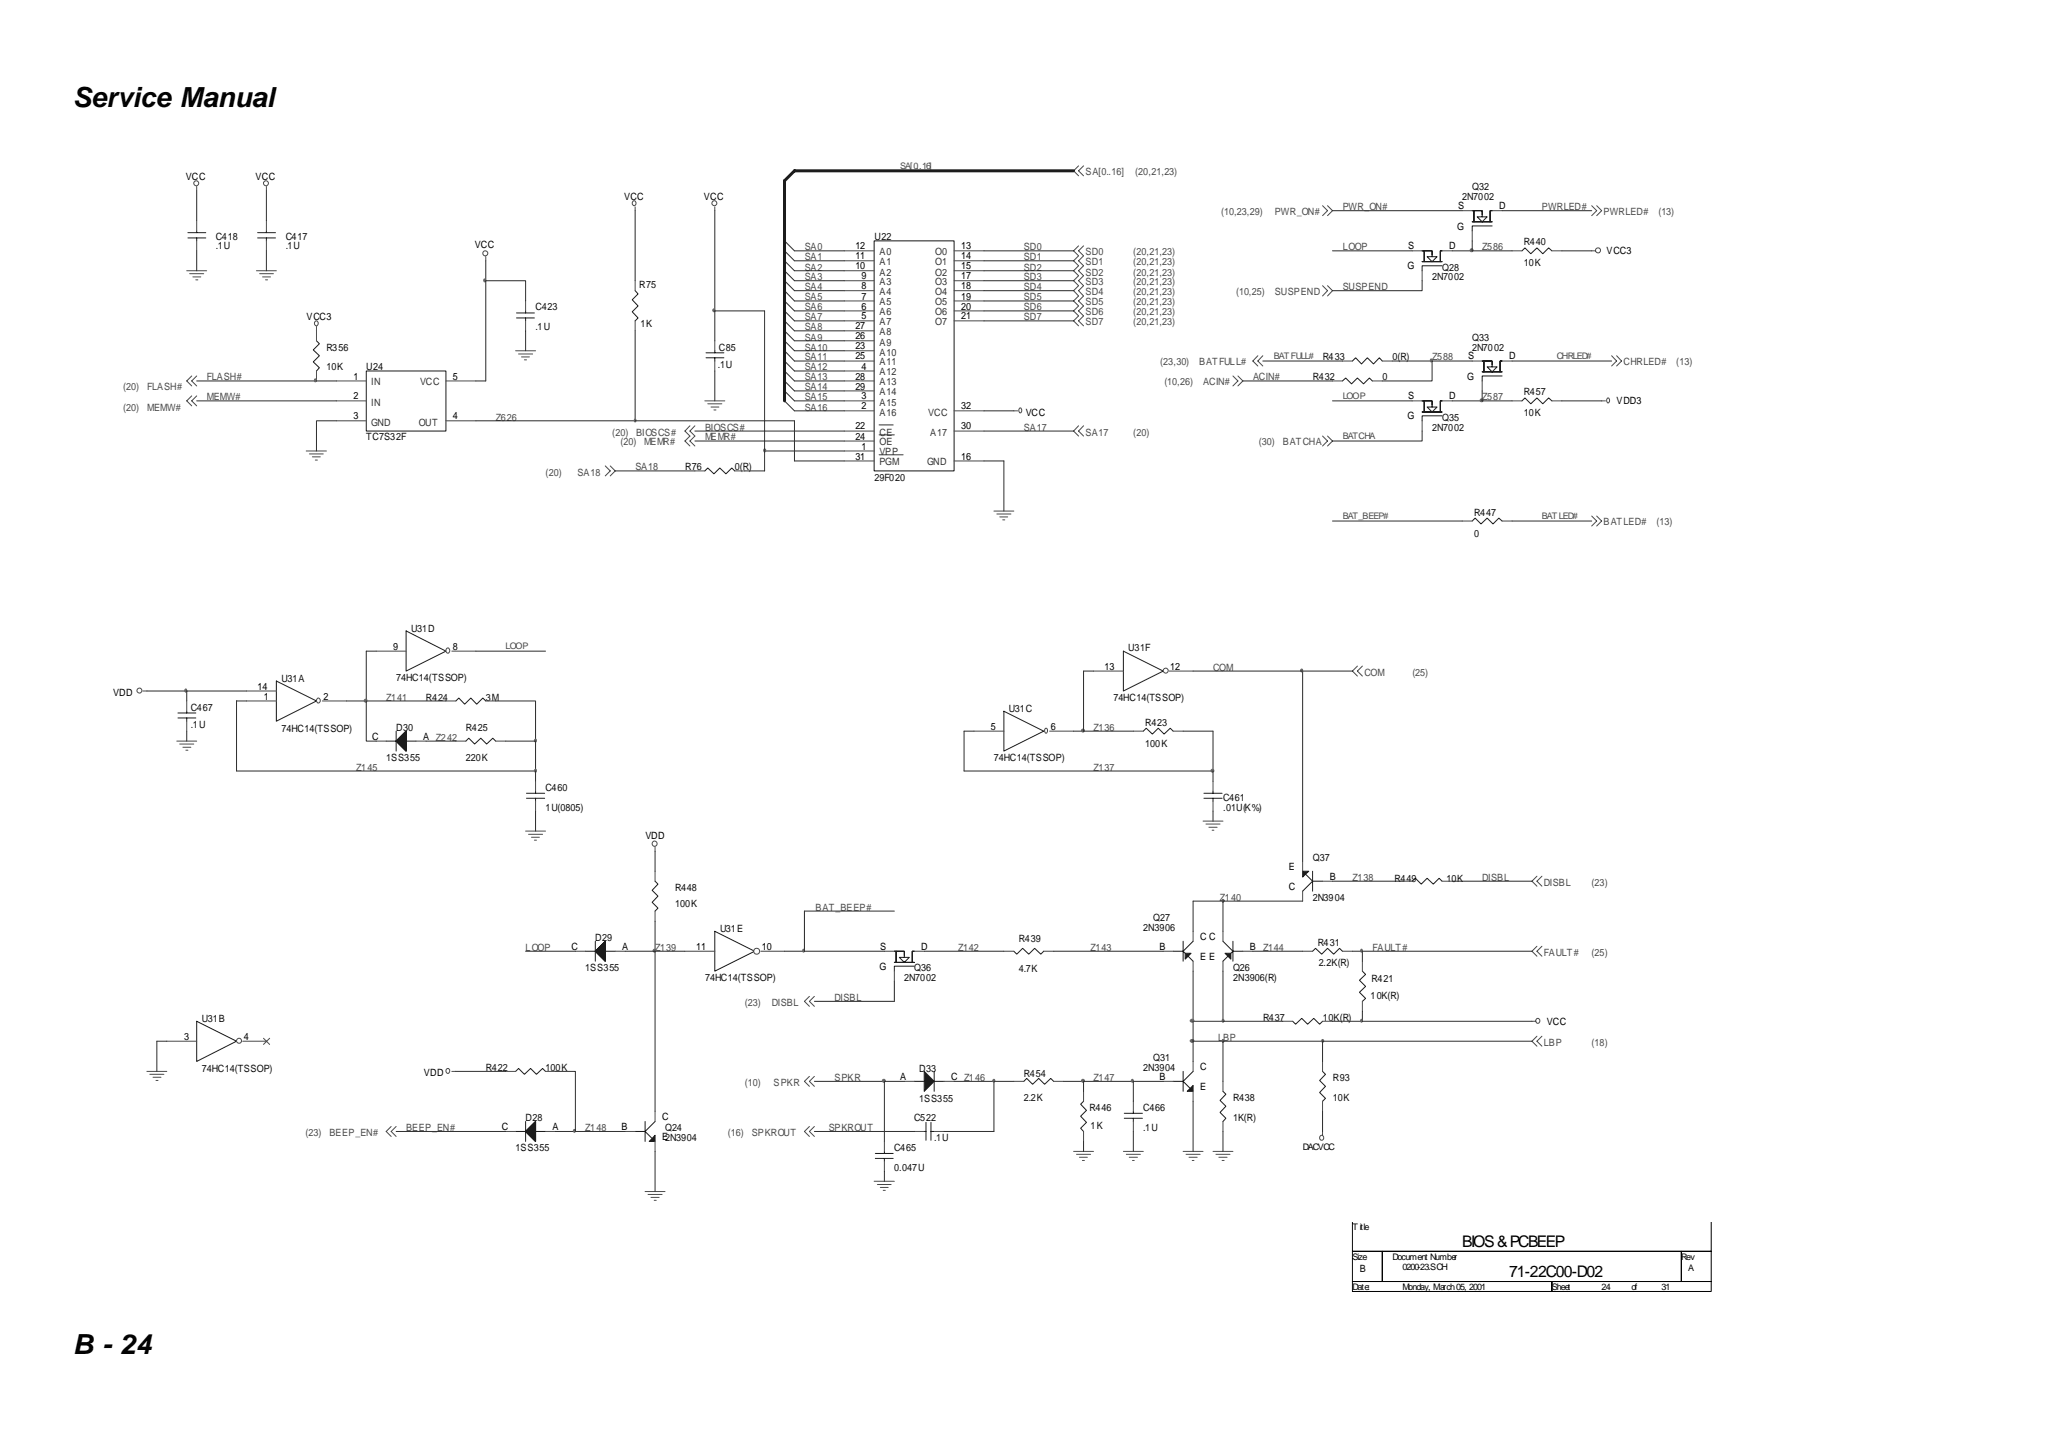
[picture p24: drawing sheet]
<svg xmlns="http://www.w3.org/2000/svg" width="297mm" height="210mm" viewBox="0 0 297 210" stroke-linecap="round" stroke-linejoin="round" font-family="sans-serif">
<defs><g id="words">
<g font-size="4">
<text x="10.5" y="15.4">Service Manual</text>
<text x="10.5" y="195.6">B - 24</text>
</g>
<g font-size="2.3">
<text x="211.4" y="180.1">BIOS &amp; PCBEEP</text>
<text x="218.1" y="184.5">71-22C00-D02</text>
</g>
<g font-size="1.4">
<text x="26.9" y="26">VCC</text>
<text x="36.9" y="26">VCC</text>
<text x="90.2" y="29">VCC</text>
<text x="101.8" y="29">VCC</text>
<text x="68.6" y="35.9">VCC</text>
<text x="210.6" y="33.2">G</text>
<text x="210.8" y="30.2">S</text>
<text x="216.7" y="30.2">D</text>
<text x="123.6" y="36">12</text>
<text x="123.6" y="37.5">11</text>
<text x="123.6" y="38.9">10</text>
<text x="124.5" y="40.4">9</text>
<text x="124.5" y="41.8">8</text>
<text x="138.9" y="36">13</text>
<text x="138.9" y="37.5">14</text>
<text x="138.9" y="38.9">15</text>
<text x="138.9" y="40.4">17</text>
<text x="138.9" y="41.8">18</text>
<text x="203.4" y="38.9">G</text>
<text x="203.6" y="36">S</text>
<text x="209.5" y="36">D</text>
<text x="232.2" y="36.8">VCC3</text>
<text x="44.3" y="46.3">VCC3</text>
<text x="123.6" y="47.6">27</text>
<text x="124.5" y="43.3">7</text>
<text x="124.5" y="44.7">6</text>
<text x="124.5" y="46.2">5</text>
<text x="138.9" y="43.3">19</text>
<text x="138.9" y="44.7">20</text>
<text x="138.9" y="46.2">21</text>
<text x="123.6" y="49">26</text>
<text x="123.6" y="50.5">23</text>
<text x="123.6" y="51.9">25</text>
<text x="124.5" y="53.4">4</text>
<text x="212.2" y="51.9">S</text>
<text x="218.1" y="51.9">D</text>
<text x="51.1" y="54.8">1</text>
<text x="51.1" y="57.7">2</text>
<text x="65.5" y="54.8">5</text>
<text x="123.6" y="54.8">28</text>
<text x="123.6" y="56.3">29</text>
<text x="124.5" y="57.7">3</text>
<text x="124.5" y="59.1">2</text>
<text x="138.9" y="59.1">32</text>
<text x="203.6" y="57.7">S</text>
<text x="209.5" y="57.7">D</text>
<text x="212.1" y="54.8">G</text>
<text x="233.7" y="58.4">VDD3</text>
<text x="51.1" y="60.6">3</text>
<text x="65.5" y="60.6">4</text>
<text x="123.6" y="62">22</text>
<text x="123.6" y="63.5">24</text>
<text x="124.5" y="64.9">1</text>
<text x="138.9" y="62">30</text>
<text x="148.3" y="60.2">VCC</text>
<text x="203.4" y="60.6">G</text>
<text x="123.6" y="66.4">31</text>
<text x="138.9" y="66.4">16</text>
<text x="56.8" y="93.9">9</text>
<text x="65.5" y="93.9">8</text>
<text x="16.4" y="100.5">VDD</text>
<text x="37.2" y="99.6">14</text>
<text x="38.1" y="101.1">1</text>
<text x="46.8" y="101.1">2</text>
<text x="159.7" y="96.7">13</text>
<text x="169.1" y="96.7">12</text>
<text x="53.8" y="106.9">C</text>
<text x="61.2" y="106.9">A Z242</text>
<text x="143.2" y="105.4">5</text>
<text x="151.9" y="105.4">6</text>
<text x="93.3" y="121.2">VDD</text>
<text x="186.3" y="125.7">E</text>
<text x="186.3" y="128.5">C</text>
<text x="192.2" y="127.1">B</text>
<text x="82.6" y="137.2">C</text>
<text x="89.9" y="137.2">A</text>
<text x="100.6" y="137.2">11</text>
<text x="110.1" y="137.2">10</text>
<text x="127.2" y="137.2">S</text>
<text x="133.2" y="137.2">D</text>
<text x="167.6" y="137.2">B</text>
<text x="173.5" y="135.8">C C</text>
<text x="180.7" y="137.2">B</text>
<text x="127.1" y="140.1">G</text>
<text x="173.5" y="138.6">E E</text>
<text x="223.6" y="148">VCC</text>
<text x="26.6" y="150.2">3</text>
<text x="35.2" y="150.2">4</text>
<text x="61.3" y="155.4">VDD</text>
<text x="173.5" y="154.6">C</text>
<text x="95.7" y="161.8">C</text>
<text x="130.1" y="156">A</text>
<text x="137.5" y="156">C Z146</text>
<text x="167.6" y="156">B</text>
<text x="173.5" y="157.4">E</text>
<text x="72.5" y="163.2">C</text>
<text x="79.9" y="163.2">A</text>
<text x="89.8" y="163.2">B</text>
<text x="95.7" y="164.7">E2N3904</text>
<text x="196.5" y="183.7">B</text>
</g>
<g font-size="1.4" fill="#4a4a4a">
<text x="156.9" y="25.3">SA[0..16]</text>
<text x="164.1" y="25.3">(20,21,23)</text>
<text x="176.5" y="31.1">(10,23,29)</text>
<text x="184.3" y="31.1">PWR_ON#</text>
<text x="194.1" y="30.4">PWR_ON#</text>
<text x="222.9" y="30.4">PWRLED#</text>
<text x="231.8" y="31.1">PWRLED#</text>
<text x="239.7" y="31.1">(13)</text>
<text x="116.3" y="36.2">SA0</text>
<text x="116.3" y="37.6">SA1</text>
<text x="116.3" y="39.1">SA2</text>
<text x="116.3" y="40.5">SA3</text>
<text x="116.3" y="42">SA4</text>
<text x="148" y="36.2">SD0</text>
<text x="148" y="37.6">SD1</text>
<text x="148" y="39.1">SD2</text>
<text x="148" y="40.5">SD3</text>
<text x="148" y="42">SD4</text>
<text x="156.9" y="36.9">SD0</text>
<text x="156.9" y="38.3">SD1</text>
<text x="156.9" y="39.8">SD2</text>
<text x="156.9" y="41.2">SD3</text>
<text x="163.8" y="36.9">(20,21,23)</text>
<text x="163.8" y="38.3">(20,21,23)</text>
<text x="163.8" y="39.8">(20,21,23)</text>
<text x="163.8" y="41.2">(20,21,23)</text>
<text x="194.1" y="36.2">LOOP</text>
<text x="194.1" y="42">SUSPEND</text>
<text x="214.2" y="36.2">Z586</text>
<text x="116.3" y="43.4">SA5</text>
<text x="116.3" y="44.8">SA6</text>
<text x="116.3" y="46.3">SA7</text>
<text x="116.3" y="47.7">SA8</text>
<text x="148" y="43.4">SD5</text>
<text x="148" y="44.8">SD6</text>
<text x="148" y="46.3">SD7</text>
<text x="156.9" y="42.7">SD4</text>
<text x="156.9" y="44.1">SD5</text>
<text x="156.9" y="45.6">SD6</text>
<text x="156.9" y="47">SD7</text>
<text x="163.8" y="42.7">(20,21,23)</text>
<text x="163.8" y="44.1">(20,21,23)</text>
<text x="163.8" y="45.6">(20,21,23)</text>
<text x="163.8" y="47">(20,21,23)</text>
<text x="178.7" y="42.7">(10,25)</text>
<text x="184.3" y="42.7">SUSPEND</text>
<text x="116.3" y="49.2">SA9</text>
<text x="116.3" y="50.6">SA10</text>
<text x="116.3" y="52.1">SA11</text>
<text x="116.3" y="53.5">SA12</text>
<text x="167.7" y="52.8">(23,30)</text>
<text x="173.3" y="52.8">BATFULL#</text>
<text x="207" y="52.1">Z588</text>
<text x="234.7" y="52.8">CHRLED#</text>
<text x="242.3" y="52.8">(13)</text>
<text x="17.8" y="59.3">(20)</text>
<text x="17.8" y="56.4">(20)</text>
<text x="21.3" y="59.3">MEMW#</text>
<text x="21.3" y="56.4">FLASH#</text>
<text x="29.9" y="57.8">MEMW#</text>
<text x="29.9" y="55">FLASH#</text>
<text x="116.3" y="55">SA13</text>
<text x="116.3" y="56.4">SA14</text>
<text x="116.3" y="57.8">SA15</text>
<text x="116.3" y="59.3">SA16</text>
<text x="168.3" y="55.7">(10,26)</text>
<text x="173.9" y="55.7">ACIN#</text>
<text x="181.1" y="55">ACIN#</text>
<text x="214.2" y="57.8">Z587</text>
<text x="71.7" y="60.8">Z626</text>
<text x="88.5" y="62.9">(20)</text>
<text x="89.7" y="64.4">(20)</text>
<text x="92" y="62.9">BIOSCS#</text>
<text x="93.1" y="64.4">MEMR#</text>
<text x="101.9" y="62.2">BIOSCS#</text>
<text x="101.9" y="63.6">MEMR#</text>
<text x="148" y="62.2">SA17</text>
<text x="156.9" y="62.9">SA17</text>
<text x="163.8" y="62.9">(20)</text>
<text x="182" y="64.4">(30)</text>
<text x="185.4" y="64.4">BATCHA</text>
<text x="78.8" y="68.7">(20)</text>
<text x="83.5" y="68.7">SA18</text>
<text x="91.8" y="68">SA18</text>
<text x="231.8" y="75.9">BATLED#</text>
<text x="239.4" y="75.9">(13)</text>
<text x="55.8" y="101.2">Z141</text>
<text x="175.4" y="96.9">COM</text>
<text x="197.3" y="97.6">COM</text>
<text x="204.2" y="97.6">(25)</text>
<text x="158.1" y="105.5">Z136</text>
<text x="51.5" y="111.3">Z145</text>
<text x="158.1" y="111.3">Z137</text>
<text x="117.9" y="131.6">BAT_BEEP#</text>
<text x="176.3" y="130.1">Z140</text>
<text x="195.5" y="127.2">Z138</text>
<text x="214.2" y="127.2">DISBL</text>
<text x="223.2" y="127.9">DISBL</text>
<text x="230.1" y="127.9">(23)</text>
<text x="76" y="137.3">LOOP</text>
<text x="94.7" y="137.3">Z139</text>
<text x="138.5" y="137.3">Z142</text>
<text x="157.6" y="137.3">Z143</text>
<text x="182.6" y="137.3">Z144</text>
<text x="198.4" y="137.3">FAULT#</text>
<text x="223.2" y="138.1">FAULT#</text>
<text x="230.1" y="138.1">(25)</text>
<text x="107.7" y="145.3">(23)</text>
<text x="111.6" y="145.3">DISBL</text>
<text x="120.6" y="144.6">DISBL</text>
<text x="176.1" y="150.4">LBP</text>
<text x="223.2" y="151.1">LBP</text>
<text x="230.1" y="151.1">(18)</text>
<text x="107.7" y="156.9">(10)</text>
<text x="111.8" y="156.9">SPKR</text>
<text x="120.6" y="156.1">SPKR</text>
<text x="158.1" y="156.1">Z147</text>
<text x="44.2" y="164.1">(23)</text>
<text x="47.6" y="164.1">BEEP_EN#</text>
<text x="58.7" y="163.4">BEEP_EN#</text>
<text x="84.6" y="163.4">Z148</text>
<text x="105.2" y="164.1">(16)</text>
<text x="108.7" y="164.1">SPKROUT</text>
<text x="119.8" y="163.4">SPKROUT</text>
</g>
<g font-size="1.4" fill="#0d0d0d">
<text x="211.4" y="29">2N7002</text>
<text x="212.8" y="27.5">Q32</text>
<text x="31.2" y="34.7">C418</text>
<text x="41.3" y="34.7">C417</text>
<text x="126.4" y="34.7">U22</text>
<text x="220.3" y="35.4">R440</text>
<text x="31.2" y="36">.1U</text>
<text x="41.3" y="36">.1U</text>
<text x="92.4" y="41.5">R75</text>
<text x="207" y="40.5">2N7002</text>
<text x="208.5" y="39.1">Q28</text>
<text x="220.3" y="38.5">10K</text>
<text x="77.4" y="44.8">C423</text>
<text x="77.4" y="47.7">.1U</text>
<text x="92.6" y="47.3">1K</text>
<text x="47.2" y="50.6">R356</text>
<text x="47.2" y="53.5">10K</text>
<text x="52.9" y="53.5">U24</text>
<text x="103.8" y="53.2">.1U</text>
<text x="103.9" y="50.6">C85</text>
<text x="191.2" y="52.1">R433</text>
<text x="201.3" y="52.1">0(R)</text>
<text x="212.8" y="49.2">Q33</text>
<text x="212.8" y="50.6">2N7002</text>
<text x="189.8" y="55">R432</text>
<text x="199.8" y="55">0</text>
<text x="220.3" y="57.1">R457</text>
<text x="52.9" y="63.6">TC7S32F</text>
<text x="207" y="62.2">2N7002</text>
<text x="208.5" y="60.8">Q35</text>
<text x="220.3" y="60.2">10K</text>
<text x="99" y="68">R76</text>
<text x="106.2" y="68">0(R)</text>
<text x="126.4" y="69.4">29F020</text>
<text x="213.1" y="74.5">R447</text>
<text x="213.1" y="77.5">0</text>
<text x="59.4" y="91.2">U31D</text>
<text x="163.1" y="94.1">U31F</text>
<text x="40.7" y="98.5">U31A</text>
<text x="57.3" y="98.3">74HC14(TSSOP)</text>
<text x="61.6" y="101.2">R424</text>
<text x="70.2" y="101.2">3M</text>
<text x="160.9" y="101.2">74HC14(TSSOP)</text>
<text x="27.6" y="102.7">C467</text>
<text x="27.6" y="105.1">.1U</text>
<text x="40.7" y="105.7">74HC14(TSSOP)</text>
<text x="57.3" y="105.5">D30</text>
<text x="67.3" y="105.5">R425</text>
<text x="145.8" y="102.8">U31C</text>
<text x="165.5" y="104.8">R423</text>
<text x="165.5" y="107.9">100K</text>
<text x="55.8" y="109.9">1SS355</text>
<text x="67.3" y="109.9">220K</text>
<text x="143.7" y="109.9">74HC14(TSSOP)</text>
<text x="78.8" y="114.2">C460</text>
<text x="78.8" y="117.1">1U(0805)</text>
<text x="176.8" y="115.7">C461</text>
<text x="176.8" y="117.1">.01U(K%)</text>
<text x="189.8" y="124.3">Q37</text>
<text x="97.6" y="128.7">R448</text>
<text x="97.6" y="131">100K</text>
<text x="189.8" y="130.1">2N3904</text>
<text x="201.6" y="127.4">R449</text>
<text x="209.1" y="127.4">10K</text>
<text x="86" y="135.9">D29</text>
<text x="104.1" y="134.6">U31E</text>
<text x="147.3" y="136.1">R439</text>
<text x="165.3" y="134.5">2N3906</text>
<text x="166.7" y="133">Q27</text>
<text x="190.5" y="136.6">R431</text>
<text x="84.6" y="140.3">1SS355</text>
<text x="101.9" y="141.7">74HC14(TSSOP)</text>
<text x="130.7" y="141.7">2N7002</text>
<text x="132.1" y="140.3">Q36</text>
<text x="147.3" y="140.4">4.7K</text>
<text x="178.2" y="140.3">Q26</text>
<text x="178.2" y="141.7">2N3906(R)</text>
<text x="190.6" y="139.5">2.2K(R)</text>
<text x="198.2" y="141.8">R421</text>
<text x="29.2" y="147.6">U31B</text>
<text x="182.6" y="147.5">R437</text>
<text x="191.2" y="147.5">10K(R)</text>
<text x="198.1" y="144.3">10K(R)</text>
<text x="29.2" y="154.9">74HC14(TSSOP)</text>
<text x="70.2" y="154.7">R422</text>
<text x="78.8" y="154.7">100K</text>
<text x="132.9" y="154.9">D33</text>
<text x="148" y="155.6">R454</text>
<text x="165.3" y="154.7">2N3904</text>
<text x="166.7" y="153.3">Q31</text>
<text x="76" y="161.9">D28</text>
<text x="132.1" y="161.9">C522</text>
<text x="132.9" y="159.2">1SS355</text>
<text x="148" y="159.1">2.2K</text>
<text x="157.5" y="160.5">R446</text>
<text x="165.3" y="160.5">C466</text>
<text x="178.2" y="159.1">R438</text>
<text x="178.2" y="161.9">1K(R)</text>
<text x="192.6" y="156.1">R93</text>
<text x="192.6" y="159.1">10K</text>
<text x="74.5" y="166.3">1SS355</text>
<text x="96.2" y="163.4">Q24</text>
<text x="129.3" y="166.3">C465</text>
<text x="135" y="164.8">.1U</text>
<text x="157.6" y="163.1">1K</text>
<text x="165.3" y="163.4">.1U</text>
<text x="129.3" y="169.2">0.047U</text>
</g>
<g font-size="1.4" fill="#343434">
<text x="127.1" y="36.9">A0</text>
<text x="127.1" y="38.3">A1</text>
<text x="127.1" y="39.8">A2</text>
<text x="127.1" y="41.2">A3</text>
<text x="135.2" y="36.9">O0</text>
<text x="135.2" y="38.3">O1</text>
<text x="135.2" y="39.8">O2</text>
<text x="135.2" y="41.2">O3</text>
<text x="127.1" y="42.7">A4</text>
<text x="127.1" y="44.1">A5</text>
<text x="127.1" y="45.6">A6</text>
<text x="127.1" y="47">A7</text>
<text x="135.2" y="42.7">O4</text>
<text x="135.2" y="44.1">O5</text>
<text x="135.2" y="45.6">O6</text>
<text x="135.2" y="47">O7</text>
<text x="127.1" y="48.4">A8</text>
<text x="127.1" y="49.9">A9</text>
<text x="127.1" y="51.4">A10</text>
<text x="127.1" y="52.8">A11</text>
<text x="53.7" y="55.7">IN</text>
<text x="53.7" y="58.6">IN</text>
<text x="60.7" y="55.7">VCC</text>
<text x="127.1" y="54.2">A12</text>
<text x="127.1" y="55.7">A13</text>
<text x="127.1" y="57.1">A14</text>
<text x="127.1" y="58.6">A15</text>
<text x="53.7" y="61.5">GND</text>
<text x="60.6" y="61.5">OUT</text>
<text x="127.1" y="60">A16</text>
<text x="127.1" y="62.9">CE</text>
<text x="127.1" y="64.4">OE</text>
<text x="127.1" y="65.8">VPP</text>
<text x="134.2" y="60">VCC</text>
<text x="134.4" y="62.9">A17</text>
<text x="127.1" y="67.2">PGM</text>
<text x="134" y="67.2">GND</text>
</g>
<g font-size="1.3" fill="#4a4a4a">
<text x="130.1" y="24.4">SA[0..16]</text>
<text x="184.1" y="51.9">BATFULL#</text>
<text x="225" y="51.9">CHRLED#</text>
<text x="194.1" y="57.7">LOOP</text>
<text x="194.1" y="63.5">BATCHA</text>
<text x="194.1" y="75">BAT_BEEP#</text>
<text x="222.9" y="75">BATLED#</text>
<text x="73.1" y="93.8">LOOP</text>
</g>
<g font-size="1.3">
<text x="188.3" y="166.1">DACVCC</text>
<text x="195.5" y="177.6">Title</text>
<text x="195.5" y="182">Size</text>
<text x="201.3" y="182">Document Number</text>
<text x="202.7" y="183.4">0200-23.SCH</text>
<text x="243" y="182">Rev</text>
<text x="244" y="183.6">A</text>
<text x="195.5" y="186.3">Date:</text>
<text x="202.7" y="186.3">Monday, March 05, 2001</text>
<text x="224.3" y="186.3">Sheet</text>
<text x="231.5" y="186.3">24</text>
<text x="235.8" y="186.3">of</text>
<text x="240.1" y="186.3">31</text>
</g>
</g></defs>
<path d="M195.5 173.6h51.8v2.9h-51.8zM195.5 176.5h51.8v4.3h-51.8zM195.5 180.8h4.3v4.3h-4.3zM195.5 185.1h28.8v1.5h-28.8zM199.8 180.8h43.2v4.3h-43.2zM224.3 185.1h23v1.5h-23zM243 180.8h4.3v4.3h-4.3z" fill="none" stroke="#000" stroke-width=".14"/>
<g fill="none" stroke="#4a4a4a" stroke-width=".14">
<path d="M27 39.1h2.9M27.4 39.5h2M28.4 27v.6M28.4 31.9v1.5M28.4 34.8v1.4M37.1 39.1h2.8M37.5 39.5h2M38.5 27v.6M38.5 31.9v1.5M38.5 34.8v1.4M70.2 37.1v.6M91.5 29h.2a.34 .34 0 0 1 .2 .4 .34 .34 0 0 1-.4 .3 .4 .4 0 0 1 0-.7z"/>
<path d="M91.8 29.9v.5M103.3 29.9v.5M155.9 35.5l-.7 .7 .7 .8-.7 .7 .7 .7-.7 .7 .7 .7-.7 .8 .7 .7-.7 .7 .7 .8-.7 .7 .7 .7-.7 .7 .7 .7-.7 .8 .7 .7M155.9 24l-.7 .7 .7 .7M156.6 35.5l-.7 .7 .7 .8-.7 .7 .7 .7-.7 .7 .7 .7-.7 .8 .7 .7-.7 .7 .7 .8-.7 .7 .7 .7-.7 .7 .7 .7-.7 .8 .7 .7M156.6 24l-.7 .7 .7 .7M191.2 29.7l.7 .7-.7 .8M191.9 29.7l.7 .7-.7 .8M230.1 36.2h.5M230.1 29.7l.7 .7-.7 .8M230.8 29.7l.7 .7-.7 .8M27.7 57.2l-.7 .7 .7 .7"/>
<path d="M27.7 54.3l-.7 .7 .7 .8M27.9 40h1.1M28.3 40.4h.3M28.4 57.2l-.7 .7 .7 .7M28.4 54.3l-.7 .7 .7 .8M38 40h1.1M38.4 40.4h.3M45.6 46.4h.1a.34 .34 0 0 1 .3 .3 .34 .34 0 0 1-.4 .3 .41 .41 0 0 1 0-.6zM45.7 47.2v.6M74.5 50.7h2.9M75 51.1h2M75.4 51.6h1.1"/>
<path d="M75.8 52h.3M91.8 40.6v1.4M91.8 46.4v1.4M101.9 57.9h2.9M102.3 58.3h2M102.8 58.8h1.1M103.2 59.2h.3M103.3 49.2v1.5M103.3 52.2v1.4M146.5 59.4h.6M147.4 59l.1-.1a.41 .41 0 0 1 0 .7 .42 .42 0 0 1-.1-.6zM178.2 54.3l.7 .7-.7 .8"/>
<path d="M178.9 54.3l.8 .7-.8 .8M181.8 51.4l-.7 .8 .7 .7M182.5 51.4l-.7 .8 .7 .7M191.2 41.3l.7 .7-.7 .8M191.9 41.3l.7 .7-.7 .8M231.5 57.9h.6M232.3 57.5h.1a.41 .41 0 0 1 0 .7 .42 .42 0 0 1-.1-.7zM233 51.4l.7 .8-.7 .7M233.7 51.4l.7 .8-.7 .7M44.3 65.2h2.9M44.7 65.6h2M45.2 66h1.1"/>
<path d="M45.6 66.5h.3M87.5 67.3l.7 .7-.7 .7M88.2 67.3l.7 .7-.7 .7M99.7 61.5l-.7 .8 .7 .7-.7 .7 .7 .7M100.4 61.5l-.7 .8 .7 .7-.7 .7 .7 .7M143.7 73.8h2.8M144.1 74.3h2M144.5 74.7h1.2M144.9 75.1h.3M155.9 61.5l-.7 .8 .7 .7M156.6 61.5l-.7 .8 .7 .7M191.2 63l.7 .7-.7 .7"/>
<path d="M191.9 63l.7 .7-.7 .7M230.1 74.5l.7 .8-.7 .7M230.8 74.5l.7 .8-.7 .7M20.7 99.8h.5M196.2 96.2l-.7 .7 .7 .8M196.9 96.2l-.7 .7 .7 .8M25.6 107.1h2.8M26 107.5h2M26.4 108h1.2M26.9 108.4h.3M163.8 105.6h1.5M169.6 105.6h1.4"/>
<path d="M173.9 118.6h2.9M174.3 119h2M174.7 119.5h1.2M175.2 119.9h.3M175.3 112.9v1.4M175.3 115.7v1.5M76 120.1h2.9M76.4 120.5h2M76.8 120.9h1.2M77.2 121.4h.3M94.7 122.4v.6M176.8 134.5v1.5"/>
<path d="M176.8 138.9v1.4M179.7 137.4h1.4M188.3 124.4v1.5M188.3 128.7v1.5M191.2 127.3h1.4M222.2 126.6l-.8 .7 .8 .7M222.2 136.7l-.8 .7 .8 .7M222.9 126.6l-.7 .7 .7 .7M222.9 136.7l-.7 .7 .7 .7M21.2 154.8h2.9M21.7 155.2h2M22.1 155.6h1.2"/>
<path d="M22.5 156.1h.3M24.1 150.4h4.3M64.6 154.4h.2a.34 .34 0 0 1 .2 .4 .34 .34 0 0 1-.4 .2 .41 .41 0 0 1 0-.6zM65.3 154.8h.6M117 155.5l-.7 .7 .7 .7M117 143.9l-.7 .8 .7 .7M117.7 155.5l-.7 .7 .7 .7M117.7 143.9l-.7 .8 .7 .7M130.7 156.2h1.5M136.5 156.2h1.4M146.5 156.2h1.5M152.3 156.2h1.4"/>
<path d="M156.6 157.7v1.4M221.4 147.5h.6M222.2 149.7l-.8 .7 .8 .7M222.9 149.7l-.7 .7 .7 .7M56.5 162.7l-.7 .8 .7 .7M57.3 162.7l-.8 .8 .8 .7M93.2 172.1h2.9M93.7 172.6h2M94.1 173h1.2M94.6 173.4h.3M117 162.7l-.7 .8 .7 .7M117.7 162.7l-.7 .8 .7 .7"/>
<path d="M126.4 170.7h2.9M126.8 171.1h2M127.2 171.5h1.2M127.7 172h.3M155.2 166.3h2.9M155.6 166.8h2M156 167.2h1.2M156.5 167.6h.2M156.6 163.5v1.4M162.4 166.3h2.9M162.8 166.8h2M163.2 167.2h1.2"/>
<path d="M163.7 167.6h.2M171 166.3h2.9M171.4 166.8h2.1M171.9 167.2h1.1M172.3 167.6h.3M175.3 166.3h2.9M175.8 166.8h2M176.2 167.2h1.2M176.6 167.6h.3M190.9 164.1a.33 .33 0 0 1 .4 .3 .33 .33 0 0 1-.4 .3 .41 .41 0 0 1 0-.6zM191.2 163.5v.5"/>
<circle cx="28.4" cy="26.5" r=".36"/>
<circle cx="38.4" cy="26.5" r=".36"/>
<circle cx="70.1" cy="36.6" r=".37"/>
<circle cx="103.3" cy="29.4" r=".36"/>
<circle cx="231" cy="36.2" r=".36"/>
<circle cx="20.2" cy="99.8" r=".36"/>
<circle cx="94.6" cy="121.9" r=".37"/>
<circle cx="222.2" cy="147.5" r=".33"/>
</g>
<g fill="none" stroke="#1b1b1b" stroke-width=".14">
<path d="M27.2 34.4h2.5M27.2 33.6h2.5M28.4 33.4v.2M28.4 34.4v.4M37.2 34.4h2.6M37.2 33.6h2.6M38.5 33.4v.2M38.5 34.4v.4M91.8 42l.4 .5-.8 .8 .8 .9-.8 .8 .8 .9-.4 .5M102.1 51.7h2.5M102.1 51h2.5M103.3 50.7v.3"/>
<path d="M103.3 51.7v.5M165.3 105.6l.4-.4 .9 .8 .8-.8 .9 .8 .9-.8 .4 .4M174 115.3h2.6M174 114.6h2.6M175.3 114.3v.3M175.3 115.3v.4M176.8 136l1.4 1.4M177.5 138.1l-.7 .8M178.2 136v2.9M178.2 137.4h1.5M178.2 137.4l-.3 .3M188.7 126.3l1 1-1.4 1.4"/>
<path d="M189.7 125.9v2.8M189.7 127.3h1.5M28.4 147.5l5.8 2.9-5.8 2.9zM132.2 156.2h1.4M135 154.8v2.9M135 156.2h1.5M148 156.2l.4-.4 .9 .8 .8-.8 .9 .8 .9-.8 .4 .4M156.6 159.1l-.4 .4 .8 .9-.8 .9 .8 .8-.8 .9 .4 .5"/>
</g>
<g fill="#1b1b1b" stroke="#1b1b1b" stroke-width=".14">
<path d="M188.3 125.9h.9l-.9 .8z" fill-rule="evenodd"/>
<path d="M177.1 137.7h.8v.9z" fill-rule="evenodd"/>
<path d="M133.6 154.8l1.4 1.4-1.4 1.5z" fill-rule="evenodd"/>
</g>
<circle cx="34.6" cy="150.4" r=".36" fill="#fff" stroke="#4a4a4a" stroke-width=".14"/>
<path d="M99 137.4h4.3M35.1 150.4h3.4" fill="none" stroke="#4a4a4a" stroke-width=".14"/>
<path d="M38.1 150l.9 .9M39 150l-.9 .9" fill="none" stroke="#4b4b4b" stroke-width=".14"/>
<path d="M103.3 134.5l5.8 2.9-5.8 2.9z" fill="none" stroke="#1b1b1b" stroke-width=".14"/>
<circle cx="109.4" cy="137.4" r=".43" fill="#fff" stroke="#4a4a4a" stroke-width=".14"/>
<path d="M140.8 105.6h4.3M110 137.4h3.4" fill="none" stroke="#4a4a4a" stroke-width=".14"/>
<path d="M145.1 102.7l5.8 2.9-5.8 2.9z" fill="none" stroke="#1b1b1b" stroke-width=".14"/>
<path d="M151.1 105.2h.1a.41 .41 0 0 1 0 .7 .43 .43 0 0 1-.1-.7z" fill-rule="evenodd" fill="#fff" stroke="#4a4a4a" stroke-width=".14"/>
<g fill="none" stroke="#4a4a4a" stroke-width=".14">
<path d="M122 36.2h4.4M122 37.7h4.4M122 39.1h4.4M137.9 36.2h4.3M137.9 37.7h4.3M137.9 39.1h4.3M45.7 47.8v1.4M45.7 53.6v1.4M48.6 55h4.3M48.6 57.9h4.3M64.5 55h4.3M122 40.6h4.4"/>
<path d="M122 42h4.4M122 43.5h4.4M122 44.9h4.4M122 46.4h4.4M122 47.8h4.4M122 49.2h4.4M122 50.7h4.4M122 52.2h4.4M122 53.6h4.4M122 55h4.4M122 56.5h4.4M122 57.9h4.4"/>
<path d="M122 59.4h4.4M137.9 40.6h4.3M137.9 42h4.3M137.9 43.5h4.3M137.9 44.9h4.3M137.9 46.4h4.3M137.9 59.4h4.3M48.6 60.8h4.3M64.5 60.8h4.3M100.4 68h1.5M106.2 68h1.4M122 62.3h4.4"/>
<path d="M122 63.7h4.4M122 65.2h4.4M122 66.6h4.4M137.9 62.3h4.3M137.9 66.6h4.3M158.1 96.9h4.3M151.7 105.6h3.5M127.8 137.4h1.5M132.2 137.4h1.4M145.1 137.4h1.4M150.9 137.4h1.4M168.1 137.4h1.5"/>
<path d="M172.5 134.5v1.5M172.5 138.9v1.4M129.3 140.3v1.4M163.8 159.1v1.4M168.1 156.2h1.5M172.5 153.3v1.5M172.5 157.7v1.4M127.8 164.9v1.4M127.8 167.8v1.4M163.8 162v1.5"/>
</g>
<g fill="#1b1b1b" stroke="#1b1b1b" stroke-width=".14">
<path d="M171.3 137.7h.9l-.9 .9z" fill-rule="evenodd"/>
<path d="M172 157.2l.5-.4v.9h-.9z" fill-rule="evenodd"/>
</g>
<g fill="none" stroke="#1b1b1b" stroke-width=".14">
<path d="M126.4 34.8h11.5v33.2h-11.5zM45.7 49.2l.5 .5-.9 .8 .9 .9-.9 .9 .9 .8-.5 .5M52.9 53.6h11.6v8.7h-11.6zM101.9 68l.4-.4 .9 .9 .8-.9 .9 .9 .9-.9 .4 .4M162.4 94.1l5.7 2.8-5.7 2.9zM129.3 139h2.9M129.5 137.4v1.6M130 138.3h1.4l-.7 .7zM130.7 138v-.6h-1.4h1.4v.9M131.9 138.9v-1.5h.3h-.3v1.6M132.2 139.6h-2.9v.7M146.5 137.4l.5 .4 .8-.8 .9 .8 .9-.8 .8 .8 .5-.4"/>
<path d="M169.6 137.4h1.4M171 136v2.9M171 137.4l.3 .3M171.7 138.1l.8 .8M172.5 136l-1.5 1.4M169.6 156.2h1.4M171 154.8v2.9M172.5 154.8l-1.5 1.4 1 1M126.5 167.3h2.6M126.5 166.6h2.6M127.8 166.3v.3M127.8 167.3v.5"/>
<path d="M162.5 161.5h2.6M162.5 160.8h2.6M163.8 160.5v.3M163.8 161.5v.5"/>
</g>
<path d="M127.1 61.4h2M127.1 62.8h2.2M127.1 65.7h3.4" fill="none" stroke="#343434" stroke-width=".14"/>
<circle cx="168.5" cy="96.9" r=".36" fill="#fff" stroke="#4a4a4a" stroke-width=".14"/>
<g fill="none" stroke="#4a4a4a" stroke-width=".14">
<path d="M204.1 36.2h1.5M205.6 39.1v1.5M208.4 36.2h1.5M211.4 30.4h1.4M212.8 33.4v1.4M215.7 30.4h1.4M218.6 36.2h1.4M224.3 36.2h1.5M192.6 55h1.4M194 52.2h1.5M198.4 55h1.4M199.8 52.2h1.4"/>
<path d="M204.1 57.9h1.5M208.4 57.9h1.5M212.8 52.2h1.4M214.2 55v1.5M217.1 52.2h1.5M218.6 57.9h1.4M224.3 57.9h1.5M205.6 60.8v1.5M211.4 75.3h1.4M217.1 75.3h1.5M169 96.9h3.5M27 101.3v1.4"/>
<path d="M27 104.2v1.4M35.6 101.3h4.3M54.4 107.1h1.4M60.1 107.1h1.5M64.5 101.3h1.4M65.9 107.1h1.4M70.2 101.3h1.5M71.7 107.1h1.4M188.3 137.4h1.4M194 137.4h1.5M196.9 138.9v1.4M202.7 127.3h1.4"/>
<path d="M208.4 127.3h1.5M176.8 156.2v1.5M185.4 147.5h1.4M191.2 147.5h1.4M191.2 153.3v1.5M191.2 159.1v1.4M196.9 144.7v1.4M176.8 162v1.5"/>
</g>
<g fill="none" stroke="#1b1b1b" stroke-width=".14">
<path d="M205.6 37.8h2.8M205.9 36.2v1.6M206.3 37.1h1.4l-.7 .7zM207 36.8v-.6h-1.4h1.4v.9M208.2 37.7v-1.5h.2h-.2v1.6M208.4 38.4h-2.8v.7M212.8 32h2.9M213.1 30.4v1.6M213.5 31.3h1.5l-.8 .7zM214.2 31v-.6h-1.4h1.4v.9M215.4 31.9v-1.5h.3h-.3v1.6M215.7 32.6h-2.9v.8"/>
<path d="M220 36.2l.4-.4 .9 .9 .9-.9 .8 .9 .8-.9 .5 .4M194 55l.5-.4 .9 .9 .8-.9 .9 .9 .8-.9 .5 .4M195.5 52.2l.5-.5 .8 .9 .8-.9 .9 .9 .9-.9 .4 .5M205.6 59.5h2.8M205.9 57.9v1.6M206.3 58.8h1.4l-.7 .7zM207 58.5v-.6h-1.4h1.4v.9M208.2 59.4v-1.5h.2h-.2v1.6M214.2 53.7h2.9M214.5 52.2v1.5M215 53h1.4l-.7 .7zM215.7 52.7v-.5h-1.5h1.5v.8"/>
<path d="M216.8 53.6v-1.4h.3h-.3v1.5M217.1 54.3h-2.9v.7M220 57.9l.4-.4 .9 .8 .9-.8 .8 .8 .8-.8 .5 .4M208.4 60.1h-2.8v.7M212.8 75.3l.4-.5 .9 .9 .9-.9 .8 .9 .9-.9 .4 .5M39.9 98.4l5.8 2.9-5.8 2.9zM25.7 103.7h2.6M25.7 103h2.6M27 102.7v.3M27 103.7v.5M55.8 107.1h1.5M57.3 105.6v2.9"/>
<path d="M58.7 107.1h1.4M65.9 101.3l.4-.5 .9 .9 .9-.9 .8 .9 .9-.9 .4 .5M67.3 107.1l.5-.5 .8 .9 .9-.9 .8 .9 .9-.9 .5 .5M189.7 137.4l.5-.4 .8 .8 .9-.8 .9 .8 .8-.8 .4 .4M204.1 127.3l.5-.4 .8 .8 .9-.8 .9 .8 .8-.8 .4 .4M176.8 157.7l.4 .4-.9 .9 .9 .8-.9 .9 .9 .8-.4 .5M186.8 147.5l.5 .5 .9-.9 .8 .9 .9-.9 .8 .9 .5-.5M191.2 154.8l.4 .4-.9 .9 .9 .8-.9 .9 .9 .9-.4 .4M196.9 140.3l.5 .5-.9 .8 .9 .9-.9 .8 .9 .9-.5 .5"/>
</g>
<g fill="#1b1b1b" stroke="#1b1b1b" stroke-width=".14">
<path d="M58.7 105.6v2.9l-1.4-1.4z" fill-rule="evenodd"/>
<path d="M58.7 105.6v2.9l-1.4-1.4z" fill-rule="evenodd"/>
<path d="M58.7 105.6v2.9l-1.4-1.4z" fill-rule="evenodd"/>
</g>
<path d="M45.9 100.9l.1-.1a.34 .34 0 0 1 .3 .4 .34 .34 0 0 1-.4 .3 .43 .43 0 0 1 0-.6z" fill-rule="evenodd" fill="#fff" stroke="#4a4a4a" stroke-width=".14"/>
<path d="M35.6 99.8h4.3M54.4 94.1h4.3M46.6 101.3h3.5" fill="none" stroke="#4a4a4a" stroke-width=".14"/>
<path d="M58.7 91.1l5.8 3-5.8 2.8z" fill="none" stroke="#1b1b1b" stroke-width=".14"/>
<path d="M64.6 93.7a.34 .34 0 0 1 .4 .3 .34 .34 0 0 1-.4 .3 .45 .45 0 0 1 0-.6z" fill-rule="evenodd" fill="#fff" stroke="#4a4a4a" stroke-width=".14"/>
<g fill="none" stroke="#4a4a4a" stroke-width=".14">
<path d="M76 43.5v1.4M76 46.4v1.4M65.3 94.1h3.5M77.4 112.9v1.4M77.4 115.7v1.5M83.2 137.4h1.4M88.9 137.4h1.5M94.7 125.9v1.4M94.7 131.6v1.5M73.1 154.8h1.4M78.9 154.8h1.4M73.1 163.5h1.4"/>
<path d="M78.9 163.5h1.4M90.4 163.5h1.4M94.7 160.5v1.5M94.7 164.9v1.4M132.2 163.5h1.4M135 163.5h1.5"/>
</g>
<g fill="none" stroke="#1b1b1b" stroke-width=".14">
<path d="M74.7 45.9h2.5M74.7 45.2h2.5M76 44.9v.3M76 45.9v.5M76.1 115.3h2.6M76.1 114.6h2.6M77.4 114.3v.3M77.4 115.3v.4M84.6 137.4h1.4M86 136v2.9M87.5 137.4h1.4M94.7 127.3l.4 .4-.8 .9 .8 .9-.8 .8 .8 .9-.4 .4"/>
<path d="M74.5 154.8l.5-.4 .8 .8 .9-.8 .8 .8 .9-.8 .5 .4M74.5 163.5h1.5M76 162v2.9M77.4 163.5h1.5M91.8 163.5h1.4M93.2 162v2.9M94.7 162l-1.5 1.5 1.1 1M133.6 163.5h.2M133.8 162.1v2.6M134.6 163.5h.4M134.6 162.1v2.6"/>
</g>
<g fill="#1b1b1b" stroke="#1b1b1b" stroke-width=".14">
<path d="M86 137.4l1.5-1.4v2.9z" fill-rule="evenodd"/>
<path d="M86 137.4l1.5-1.4v2.9z" fill-rule="evenodd"/>
<path d="M86 137.4l1.5-1.4v2.9z" fill-rule="evenodd"/>
<path d="M94.7 164v.9h-.9z" fill-rule="evenodd"/>
<path d="M77.4 162v2.9l-1.4-1.4z" fill-rule="evenodd"/>
<path d="M77.4 162v2.9l-1.4-1.4z" fill-rule="evenodd"/>
<path d="M77.4 162v2.9l-1.4-1.4z" fill-rule="evenodd"/>
</g>
<g fill="none" stroke="#2b2b2b" stroke-width=".14">
<path d="M28.4 27.6v4.3M28.4 36.2v2.9M38.5 27.6v4.3M38.5 36.2v2.9M70.2 37.7v2.9M91.8 30.4v10.2M103.3 30.4v18.8M113.4 34.8l1.4 1.4h7.2M113.4 36.2l1.4 1.5h7.2M113.4 37.7l1.4 1.4h7.2M113.4 39.1l1.4 1.5h7.2M142.2 36.2h13"/>
<path d="M142.2 37.7h13M142.2 39.1h13M192.6 36.2h11.5M192.6 30.4h18.8M209.9 36.2h2.9M212.8 34.8v1.4h5.8M217.1 30.4h13M225.8 36.2h4.3M28.4 57.9h20.2M28.4 55h20.2M76 43.5v-2.9h-5.8v14.4h-1.4M76 47.8v2.9"/>
<path d="M91.8 47.8v13M103.3 44.9h7.2v23.1h-2.9M103.3 53.6v4.3M113.4 40.6l1.4 1.4h7.2M113.4 42l1.4 1.5h7.2M113.4 43.5l1.4 1.4h7.2M113.4 44.9l1.4 1.5h7.2M113.4 46.4l1.4 1.4h7.2M113.4 47.8l1.4 1.4h7.2M113.4 49.2l1.4 1.5h7.2M113.4 50.7l1.4 1.5h7.2M113.4 52.2l1.4 1.4h7.2"/>
<path d="M113.4 53.6l1.4 1.4h7.2M113.4 55l1.4 1.5h7.2M113.4 56.5l1.4 1.4h7.2M113.4 57.9l1.4 1.5h7.2M142.2 40.6h13M142.2 42h13M142.2 43.5h13M142.2 44.9h13M142.2 46.4h13M142.2 59.4h4.3M179.7 55h12.9M182.5 52.2h11.5"/>
<path d="M192.6 57.9h11.5M201.2 52.2h5.8M205.6 40.6v1.4h-13M209.9 57.9h8.7M212.8 52.2h-5.8v2.8h-7.2M214.2 56.5v1.4M218.6 52.2h14.4M225.8 57.9h5.7M48.6 60.8h-2.9v4.4M68.8 60.8h46v5.8h7.2M88.9 68h11.5M100.4 62.3h21.6"/>
<path d="M100.4 63.7h21.6M110.5 65.2h11.5M142.2 62.3h13M142.2 66.6h2.9v7.2M192.6 75.3h18.8M205.6 62.3v1.4h-13M218.6 75.3h11.5M21.2 99.8h14.4M27 99.8v1.5M54.4 94.1h-1.5v7.2h-2.8M68.8 94.1h10.1M158.1 96.9h-1.5v8.7"/>
<path d="M172.5 96.9h23M188.3 96.9v27.5M27 105.6v1.5M35.6 101.3h-1.4v10.1h43.2M61.6 107.1h4.3M64.5 101.3h-11.6v5.8h1.5M71.7 101.3h5.7v5.8M73.1 107.1h4.3v4.3M77.4 111.4v1.5M77.4 117.2v2.9M140.8 105.6h-1.5v5.8h36M155.2 105.6h8.6"/>
<path d="M171 105.6h4.3v7.3M175.3 117.2v1.4M76 137.4h7.2M90.4 137.4h8.6M94.7 123v2.9M94.7 133.1v27.4M113.4 137.4h14.4M129.3 131.6h-13v5.8M133.6 137.4h11.5M152.3 137.4h15.8M176.8 130.2v4.3M181.1 137.4h7.2"/>
<path d="M188.3 130.2h-15.8v4.3M192.6 127.3h10.1M195.5 137.4h25.9M196.9 137.4v1.5M209.9 127.3h11.5M24.1 150.4h-1.4v4.4M65.9 154.8h7.2M80.3 154.8h2.9v8.7h7.2M117.7 156.2h10.1M129.3 141.7v3h-11.6M130.7 156.2h-2.9v8.7M137.9 156.2h8.6"/>
<path d="M143.7 156.2v7.3h-7.2M153.7 156.2h10.1M156.6 156.2v1.5M168.1 156.2h-4.3v2.9M172.5 147.5h12.9M172.5 150.4h48.9M172.5 140.3v13M172.5 159.1v7.2M176.8 140.3v7.2M176.8 150.4v5.8M191.2 150.4v2.9M192.6 147.5h28.8"/>
<path d="M196.9 146.1v1.4M57.3 163.5h15.8M80.3 163.5h2.9M94.7 166.3v5.8M117.7 163.5h14.5M127.8 169.2v1.5M156.6 164.9v1.4M163.8 163.5v2.8M176.8 163.5v2.8M191.2 160.5v3"/>
</g>
<path d="M155.2 24.7h-40.4l-1.4 1.4v31.8" fill="none" stroke="#1b1b1b" stroke-width=".43"/>
<g fill="#656565" stroke="#656565" stroke-width=".14">
<path d="M110.4 64.9h.2l.1 .2-.2 .2-.1-.1z" fill-rule="evenodd"/>
<path d="M176.7 130h.2v.1l-.1 .2h-.1z" fill-rule="evenodd"/>
<path d="M116.1 137.2v-.1l.1 .1v.3h-.1z" fill-rule="evenodd"/>
<path d="M196.7 137.2l.1-.1 .1 .1v.3h-.1h-.1z" fill-rule="evenodd"/>
<path d="M172.1 150.3l.2-.1 .3 .2-.3 .2-.2-.1z" fill-rule="evenodd"/>
<path d="M176.7 150.2h.2v.2l-.1 .2-.1-.1z" fill-rule="evenodd"/>
<path d="M91.7 60.6h.2v.3l-.1 .1-.1-.1z" fill-rule="evenodd"/>
<path d="M103.1 44.7h.2v.3h-.1l-.2-.2z" fill-rule="evenodd"/>
<path d="M143.6 156h.2v.3h-.1l-.2-.2z" fill-rule="evenodd"/>
<path d="M175.1 111.2h.3v.3h-.3l-.1-.2z" fill-rule="evenodd"/>
<path d="M176.7 147.3l.1-.1 .1 .3-.1 .2-.1-.1z" fill-rule="evenodd"/>
<path d="M188 96.7h.3v.3l-.1 .1-.2-.2z" fill-rule="evenodd"/>
<path d="M196.7 147.3l.1-.1 .1 .1v.3l-.1 .1-.1-.1z" fill-rule="evenodd"/>
<path d="M172.1 147.3l.2-.1 .3 .3-.1 .1h-.3l-.2-.1z" fill-rule="evenodd"/>
<path d="M191.1 150.2h.2v.2l-.1 .2-.1-.1z" fill-rule="evenodd"/>
<path d="M45.5 54.8h.2v.1l-.1 .3-.1-.1z" fill-rule="evenodd"/>
<path d="M163.6 156h.2v.1l-.1 .2-.2-.2z" fill-rule="evenodd"/>
<path d="M70 40.4h.2v.1l-.2 .2v-.1z" fill-rule="evenodd"/>
<path d="M206.8 51.9h.2v.3l-.1 .1-.1-.1z" fill-rule="evenodd"/>
<path d="M26.7 99.6l.2-.1 .1 .1v.3l-.1 .1-.2-.2z" fill-rule="evenodd"/>
<path d="M77.3 106.8h.1h.1v.3l-.1 .1-.2-.2z" fill-rule="evenodd"/>
<path d="M77.3 111.2h.2v.3l-.1 .1-.2-.3z" fill-rule="evenodd"/>
<path d="M94.5 137.2l.1-.1 .2 .1 .1 .1-.1 .2h-.3l-.1-.2z" fill-rule="evenodd"/>
<path d="M82.9 163.2h.2l.1 .2-.2 .2-.1-.2z" fill-rule="evenodd"/>
<circle cx="156.5" cy="105.5" r=".21"/>
<circle cx="127.7" cy="156.1" r=".21"/>
<circle cx="156.5" cy="156.1" r=".21"/>
<circle cx="212.7" cy="36.2" r=".21"/>
<circle cx="214.2" cy="57.8" r=".21"/>
<circle cx="52.9" cy="101.2" r=".21"/>
</g>
<path d="M194.3 172.9h53.9v3.6h-53.9z" fill-rule="evenodd" fill="#fff"/>
<use href="#words"/>
</svg>
